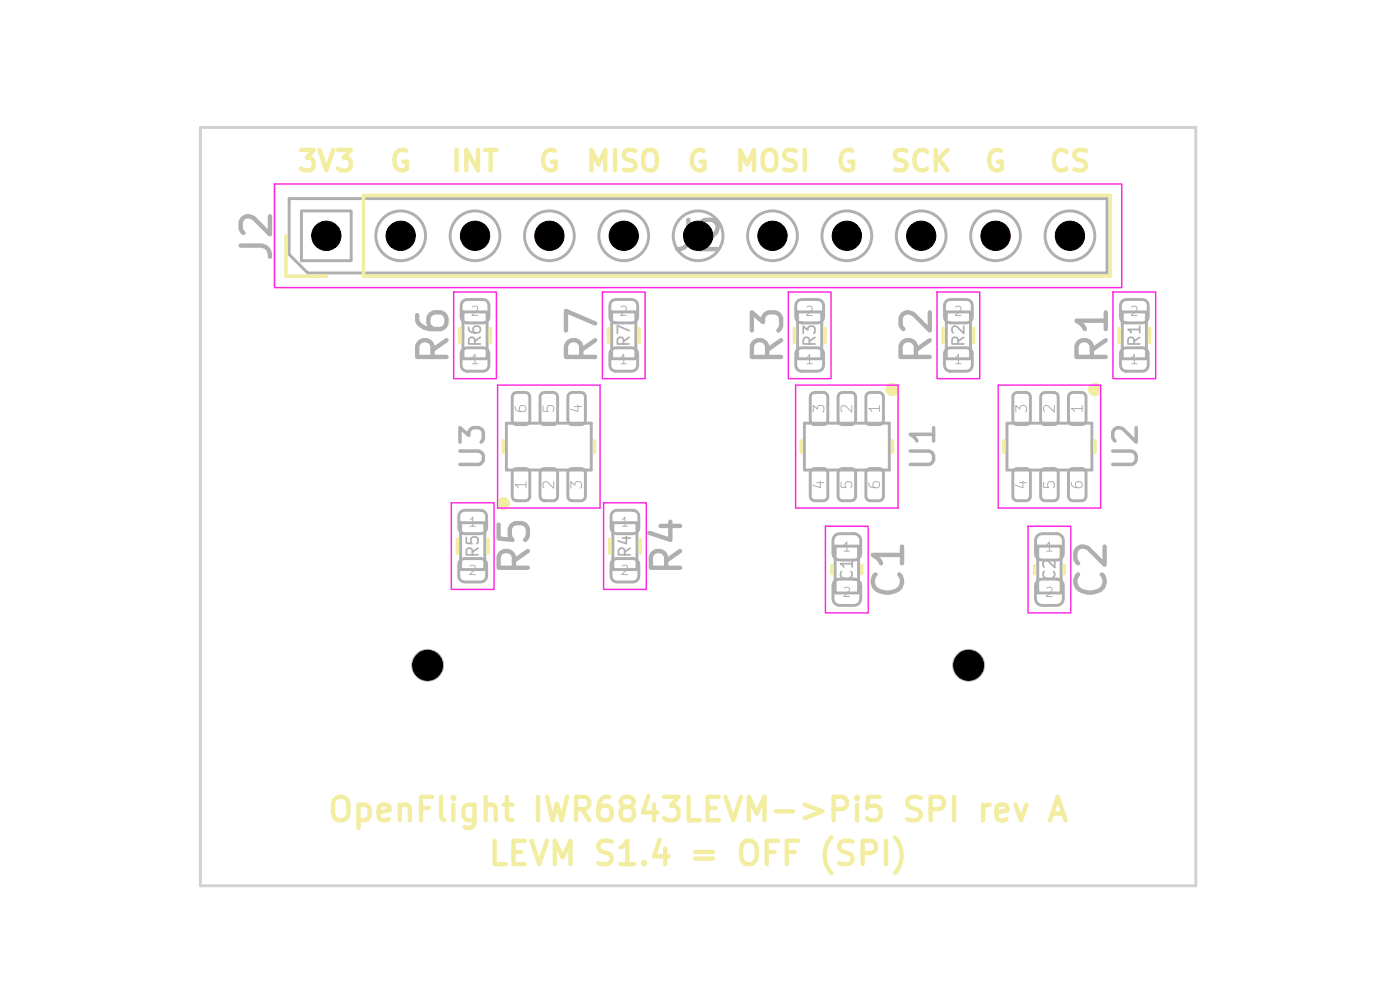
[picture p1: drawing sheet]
<svg xmlns="http://www.w3.org/2000/svg" width="297mm" height="210mm" viewBox="0 0 297 210" stroke-linecap="round" stroke-linejoin="round" font-family="sans-serif">
<defs><g id="words">
<g font-size="6.2" fill="#afafaf">
<text x="59.1" y="56" transform="rotate(-90 59.1 56)">J2</text>
<text x="142.2" y="54.7">J2</text>
<text x="96.6" y="77.8" transform="rotate(-90 96.6 77.8)">R6</text>
<text x="128.1" y="77.8" transform="rotate(-90 128.1 77.8)">R7</text>
<text x="167.6" y="77.8" transform="rotate(-90 167.6 77.8)">R3</text>
<text x="199.1" y="77.8" transform="rotate(-90 199.1 77.8)">R2</text>
<text x="236.5" y="77.8" transform="rotate(-90 236.5 77.8)">R1</text>
<text x="113.9" y="122.5" transform="rotate(-90 113.9 122.5)">R5</text>
<text x="146.2" y="122.5" transform="rotate(-90 146.2 122.5)">R4</text>
<text x="193.2" y="127.5" transform="rotate(-90 193.2 127.5)">C1</text>
<text x="236.2" y="127.5" transform="rotate(-90 236.2 127.5)">C2</text>
</g>
<g font-size="5" fill="#afafaf">
<text x="104" y="100.2" transform="rotate(-90 104 100.2)">U3</text>
<text x="199.6" y="100.2" transform="rotate(-90 199.6 100.2)">U1</text>
<text x="242.5" y="100.2" transform="rotate(-90 242.5 100.2)">U2</text>
</g>
<g font-size="5" fill="#f2eda1">
<text x="69.2" y="175.5">OpenFlight IWR6843LEVM-&gt;Pi5 SPI rev A</text>
<text x="103.2" y="184.8">LEVM S1.4 = OFF (SPI)</text>
</g>
<g font-size="4.3" fill="#f2eda1">
<text x="62.8" y="37.5">3V3</text>
<text x="82.4" y="37.5">G</text>
<text x="95.4" y="37.5">INT</text>
<text x="113.9" y="37.5">G</text>
<text x="124" y="37.5">MISO</text>
<text x="145.5" y="37.5">G</text>
<text x="155.6" y="37.5">MOSI</text>
<text x="177" y="37.5">G</text>
<text x="188.6" y="37.5">SCK</text>
<text x="208.6" y="37.5">G</text>
<text x="222.3" y="37.5">CS</text>
</g>
<g font-size="3.5" fill="#afafaf">
<text x="114.5" y="52.7">4</text>
<text x="207.5" y="52.7">10</text>
<text x="223.3" y="52.7">11</text>
</g>
<g font-size="2.5" fill="#afafaf">
<text x="102.7" y="73.8" transform="rotate(-90 102.7 73.8)">R6</text>
<text x="134.2" y="73.8" transform="rotate(-90 134.2 73.8)">R7</text>
<text x="173.6" y="73.8" transform="rotate(-90 173.6 73.8)">R3</text>
<text x="205.2" y="73.8" transform="rotate(-90 205.2 73.8)">R2</text>
<text x="242.5" y="73.8" transform="rotate(-90 242.5 73.8)">R1</text>
<text x="102.2" y="118.5" transform="rotate(-90 102.2 118.5)">R5</text>
<text x="134.5" y="118.5" transform="rotate(-90 134.5 118.5)">R4</text>
<text x="181.5" y="123.5" transform="rotate(-90 181.5 123.5)">C1</text>
<text x="224.5" y="123.5" transform="rotate(-90 224.5 123.5)">C2</text>
</g>
<g font-size="2.3" fill="#afafaf">
<text x="112.3" y="88" transform="rotate(-90 112.3 88)">6</text>
<text x="118.2" y="88" transform="rotate(-90 118.2 88)">5</text>
<text x="124.1" y="88" transform="rotate(-90 124.1 88)">4</text>
<text x="175.5" y="88" transform="rotate(-90 175.5 88)">3</text>
<text x="181.4" y="88" transform="rotate(-90 181.4 88)">2</text>
<text x="187.3" y="88" transform="rotate(-90 187.3 88)">1</text>
<text x="218.5" y="88" transform="rotate(-90 218.5 88)">3</text>
<text x="224.4" y="88" transform="rotate(-90 224.4 88)">2</text>
<text x="230.3" y="88" transform="rotate(-90 230.3 88)">1</text>
<text x="112.3" y="104.1" transform="rotate(-90 112.3 104.1)">1</text>
<text x="118.2" y="104.1" transform="rotate(-90 118.2 104.1)">2</text>
<text x="124.1" y="104.1" transform="rotate(-90 124.1 104.1)">3</text>
<text x="175.5" y="104.1" transform="rotate(-90 175.5 104.1)">4</text>
<text x="181.4" y="104.1" transform="rotate(-90 181.4 104.1)">5</text>
<text x="187.3" y="104.1" transform="rotate(-90 187.3 104.1)">6</text>
<text x="218.5" y="104.1" transform="rotate(-90 218.5 104.1)">4</text>
<text x="224.4" y="104.1" transform="rotate(-90 224.4 104.1)">5</text>
<text x="230.3" y="104.1" transform="rotate(-90 230.3 104.1)">6</text>
</g>
<g font-size="2" fill="#afafaf">
<text x="99.6" y="67.5">2</text>
<text x="131.2" y="67.5">2</text>
<text x="170.6" y="67.5">2</text>
<text x="202.2" y="67.5">2</text>
<text x="239.5" y="67.5">2</text>
<text x="99.6" y="77.8">1</text>
<text x="131.2" y="77.8">1</text>
<text x="170.6" y="77.8">1</text>
<text x="202.2" y="77.8">1</text>
<text x="239.5" y="77.8">1</text>
<text x="99.1" y="112.2">1</text>
<text x="131.4" y="112.2">1</text>
<text x="178.5" y="117.5">1</text>
<text x="221.5" y="117.5">1</text>
<text x="99.1" y="122.5">2</text>
<text x="131.4" y="122.5">2</text>
<text x="178.5" y="127.1">2</text>
<text x="221.5" y="127.1">2</text>
</g>
</g></defs>
<g fill="none" stroke="#afafaf" stroke-width=".62">
<path d="M61.3 42.1h173.6v15.8h-169.6l-4-3.9zM63.9 44.7h10.6v10.6h-10.6zM98.2 74.1l.9-.3h3.4a1.24 1.24 0 0 1 1.2 1.2v2.5a1.24 1.24 0 0 1-1.2 1.2h-3.4a1.24 1.24 0 0 1-1.3-1.2v-2.5zM98.2 63.9l.9-.4h3.4a1.24 1.24 0 0 1 1.2 1.3v2.5a1.24 1.24 0 0 1-1.2 1.2h-3.4a1.24 1.24 0 0 1-1.3-1.2v-2.5zM98.2 66.2h5.1v9.9h-5.1zM129.7 74.1l.9-.3h3.4a1.24 1.24 0 0 1 1.3 1.2v2.5a1.24 1.24 0 0 1-1.3 1.2h-3.4a1.24 1.24 0 0 1-1.2-1.2v-2.5zM129.7 63.9l.9-.4h3.4a1.24 1.24 0 0 1 1.3 1.3v2.5a1.24 1.24 0 0 1-1.3 1.2h-3.4a1.24 1.24 0 0 1-1.2-1.2v-2.5zM129.8 66.2h5.1v9.9h-5.1zM169.2 74.1l.9-.3h3.4a1.24 1.24 0 0 1 1.2 1.2v2.5a1.24 1.24 0 0 1-1.2 1.2h-3.4a1.24 1.24 0 0 1-1.3-1.2v-2.5zM169.2 63.9l.9-.4h3.4a1.24 1.24 0 0 1 1.2 1.3v2.5a1.24 1.24 0 0 1-1.2 1.2h-3.4a1.24 1.24 0 0 1-1.3-1.2v-2.5zM169.2 66.2h5.1v9.9h-5.1zM200.7 74.1l.9-.3h3.4a1.24 1.24 0 0 1 1.3 1.2v2.5a1.24 1.24 0 0 1-1.3 1.2h-3.4a1.24 1.24 0 0 1-1.2-1.2v-2.5z"/>
<path d="M200.7 63.9l.9-.4h3.4a1.24 1.24 0 0 1 1.3 1.3v2.5a1.24 1.24 0 0 1-1.3 1.2h-3.4a1.24 1.24 0 0 1-1.2-1.2v-2.5zM200.8 66.2h5.1v9.9h-5.1zM238.1 74.1l.8-.3h3.4a1.24 1.24 0 0 1 1.3 1.2v2.5a1.24 1.24 0 0 1-1.3 1.2h-3.4a1.24 1.24 0 0 1-1.2-1.2v-2.5zM238.1 63.9l.8-.4h3.4a1.24 1.24 0 0 1 1.3 1.3v2.5a1.24 1.24 0 0 1-1.3 1.2h-3.4a1.24 1.24 0 0 1-1.2-1.2v-2.5zM238.1 66.2h5.1v9.9h-5.1zM107.4 89.8h18v9.9h-18zM108.9 99.7l.7-.3h1.9a.93 .93 0 0 1 .9 .9v5a.93 .93 0 0 1-.9 .9h-1.9a.93 .93 0 0 1-.9-.9v-5zM108.9 83.5l.7-.3h1.9a.93 .93 0 0 1 .9 1v4.9a.93 .93 0 0 1-.9 1h-1.9a.93 .93 0 0 1-.9-1v-4.9zM114.8 99.7l.7-.3h1.9a.93 .93 0 0 1 .9 .9v5a.93 .93 0 0 1-.9 .9h-1.9a.93 .93 0 0 1-.9-.9v-5zM114.8 83.5l.7-.3h1.9a.93 .93 0 0 1 .9 1v4.9a.93 .93 0 0 1-.9 1h-1.9a.93 .93 0 0 1-.9-1v-4.9zM120.7 99.7l.7-.3h1.9a.93 .93 0 0 1 .9 .9v5a.93 .93 0 0 1-.9 .9h-1.9a.93 .93 0 0 1-.9-.9v-5zM120.7 83.5l.7-.3h1.9a.93 .93 0 0 1 .9 1v4.9a.93 .93 0 0 1-.9 1h-1.9a.93 .93 0 0 1-.9-1v-4.9z"/>
<path d="M170.6 89.8h18.1v9.9h-18.1zM172.2 83.5l.6-.3h1.9a.93 .93 0 0 1 .9 1v4.9a.93 .93 0 0 1-.9 1h-1.9a.93 .93 0 0 1-.9-1v-4.9zM172.2 99.7l.6-.3h1.9a.93 .93 0 0 1 .9 .9v5a.93 .93 0 0 1-.9 .9h-1.9a.93 .93 0 0 1-.9-.9v-5zM178.1 83.5l.6-.3h1.9a.93 .93 0 0 1 .9 1v4.9a.93 .93 0 0 1-.9 1h-1.9a.93 .93 0 0 1-.9-1v-4.9zM178.1 99.7l.6-.3h1.9a.93 .93 0 0 1 .9 .9v5a.93 .93 0 0 1-.9 .9h-1.9a.93 .93 0 0 1-.9-.9v-5zM184 83.5l.6-.3h1.9a.93 .93 0 0 1 .9 1v4.9a.93 .93 0 0 1-.9 1h-1.9a.93 .93 0 0 1-.9-1v-4.9zM184 99.7l.6-.3h1.9a.93 .93 0 0 1 .9 .9v5a.93 .93 0 0 1-.9 .9h-1.9a.93 .93 0 0 1-.9-.9v-5zM213.6 89.8h18v9.9h-18zM215.1 83.5l.7-.3h1.9a.93 .93 0 0 1 .9 1v4.9a.93 .93 0 0 1-.9 1h-1.9a.93 .93 0 0 1-.9-1v-4.9zM215.1 99.7l.7-.3h1.9a.93 .93 0 0 1 .9 .9v5a.93 .93 0 0 1-.9 .9h-1.9a.93 .93 0 0 1-.9-.9v-5zM221 83.5l.7-.3h1.9a.93 .93 0 0 1 .9 1v4.9a.93 .93 0 0 1-.9 1h-1.9a.93 .93 0 0 1-.9-1v-4.9zM221 99.7l.7-.3h1.9a.93 .93 0 0 1 .9 .9v5a.93 .93 0 0 1-.9 .9h-1.9a.93 .93 0 0 1-.9-.9v-5z"/>
<path d="M226.9 83.5l.7-.3h1.9a.93 .93 0 0 1 .9 1v4.9a.93 .93 0 0 1-.9 1h-1.9a.93 .93 0 0 1-.9-1v-4.9zM226.9 99.7l.7-.3h1.9a.93 .93 0 0 1 .9 .9v5a.93 .93 0 0 1-.9 .9h-1.9a.93 .93 0 0 1-.9-.9v-5zM97.7 108.6l.9-.4h3.4a1.24 1.24 0 0 1 1.2 1.3v2.5a1.24 1.24 0 0 1-1.2 1.2h-3.4a1.24 1.24 0 0 1-1.3-1.2v-2.5zM97.7 118.9l.9-.4h3.4a1.24 1.24 0 0 1 1.2 1.2v2.5a1.24 1.24 0 0 1-1.2 1.3h-3.4a1.24 1.24 0 0 1-1.3-1.3v-2.5zM97.7 110.9h5.1v9.9h-5.1zM130 108.6l.9-.4h3.4a1.24 1.24 0 0 1 1.2 1.3v2.5a1.24 1.24 0 0 1-1.2 1.2h-3.4a1.24 1.24 0 0 1-1.3-1.2v-2.5zM130 118.9l.9-.4h3.4a1.24 1.24 0 0 1 1.2 1.2v2.5a1.24 1.24 0 0 1-1.2 1.3h-3.4a1.24 1.24 0 0 1-1.3-1.3v-2.5zM130 110.9h5.1v9.9h-5.1zM177.1 113.6l.5-.3 .5-.1h3.1a1.4 1.4 0 0 1 1.4 1.4v2.8a1.4 1.4 0 0 1-1.4 1.4h-3.1a1.4 1.4 0 0 1-1.4-1.4v-2.8l.1-.5zM177.2 115.9h4.9v9.9h-4.9zM220.1 113.6l.4-.3 .6-.1h3.1a1.4 1.4 0 0 1 1.4 1.4v2.8a1.4 1.4 0 0 1-1.4 1.4h-3.1a1.4 1.4 0 0 1-1.4-1.4v-2.8l.1-.5zM220.1 115.9h5v9.9h-5z"/>
<path d="M177.1 123.2l.5-.3 .5-.1h3.1a1.4 1.4 0 0 1 1.4 1.4v2.8a1.4 1.4 0 0 1-1.4 1.4h-3.1a1.4 1.4 0 0 1-1.4-1.4v-2.8l.1-.5zM220.1 123.2l.4-.3 .6-.1h3.1a1.4 1.4 0 0 1 1.4 1.4v2.8a1.4 1.4 0 0 1-1.4 1.4h-3.1a1.4 1.4 0 0 1-1.4-1.4v-2.8l.1-.5z"/>
<circle cx="85" cy="50" r="5.3"/>
<circle cx="100.8" cy="50" r="5.3"/>
<circle cx="116.6" cy="50" r="5.3"/>
<circle cx="132.3" cy="50" r="5.3"/>
<circle cx="148.1" cy="50" r="5.3"/>
<circle cx="163.9" cy="50" r="5.3"/>
<circle cx="179.7" cy="50" r="5.3"/>
<circle cx="195.4" cy="50" r="5.3"/>
<circle cx="211.2" cy="50" r="5.3"/>
<circle cx="227" cy="50" r="5.3"/>
<circle cx="90.7" cy="141.1" r="3.2"/>
<circle cx="205.5" cy="141.1" r="3.2"/>
</g>
<g fill="none" stroke="#f2eda1" stroke-width=".75">
<path d="M60.7 50v8.6h8.5M77.1 41.5h158.4v17.1h-158.4zM97.5 69.7v2.9M104 69.7v2.9M129.1 69.7v2.9M135.6 69.7v2.9M168.5 69.7v2.9M175 69.7v2.9M200.1 69.7v2.9M206.6 69.7v2.9M237.4 69.7v2.9M243.9 69.7v2.9"/>
<path d="M106.7 93.5v2.5M126.1 93.5v2.5M170 93.5v2.5M189.3 93.5v2.5M212.9 93.5v2.5M232.3 93.5v2.5M97 114.4v2.9M103.5 114.4v2.9M129.3 114.4v2.9M135.8 114.4v2.9M176.5 119.9v1.8M182.8 119.9v1.8"/>
<path d="M219.5 119.9v1.8M225.8 119.9v1.8"/>
</g>
<g fill="#f2eda1" stroke="#f2eda1" stroke-width=".21">
<circle cx="232.3" cy="82.6" r="1.3"/>
<circle cx="106.8" cy="106.8" r="1.3"/>
<circle cx="189.3" cy="82.6" r="1.3"/>
</g>
<g fill="none" stroke="#ff26e2" stroke-width=".31">
<path d="M58.2 39h179.8v22h-179.8zM96.2 61.9h9.1v18.4h-9.1zM127.8 61.9h9.1v18.4h-9.1zM167.2 61.9h9.1v18.4h-9.1zM198.8 61.9h9v18.4h-9zM236.1 61.9h9.1v18.4h-9.1zM105.6 81.7h21.7v26.1h-21.7zM168.8 81.7h21.7v26.1h-21.7zM211.8 81.7h21.7v26.1h-21.7zM95.7 106.7h9.1v18.3h-9.1zM128 106.7h9.1v18.3h-9.1zM175.1 111.6h9.1v18.4h-9.1z"/>
<path d="M218.1 111.6h9.1v18.4h-9.1z"/>
</g>
<path d="M42.5 27h211.2v160.9h-211.2z" fill="none" stroke="#d0d2cd" stroke-width=".62"/>
<g fill="#000" stroke="#000" stroke-width=".21">
<circle cx="69.2" cy="50" r="3.1"/>
<circle cx="85" cy="50" r="3.1"/>
<circle cx="100.8" cy="50" r="3.1"/>
<circle cx="116.6" cy="50" r="3.1"/>
<circle cx="132.3" cy="50" r="3.1"/>
<circle cx="148.1" cy="50" r="3.1"/>
<circle cx="163.9" cy="50" r="3.1"/>
<circle cx="179.7" cy="50" r="3.1"/>
<circle cx="195.4" cy="50" r="3.1"/>
<circle cx="211.2" cy="50" r="3.1"/>
<circle cx="227" cy="50" r="3.1"/>
<circle cx="90.7" cy="141.1" r="3.2"/>
<circle cx="205.5" cy="141.1" r="3.2"/>
</g>
<use href="#words"/>
</svg>
